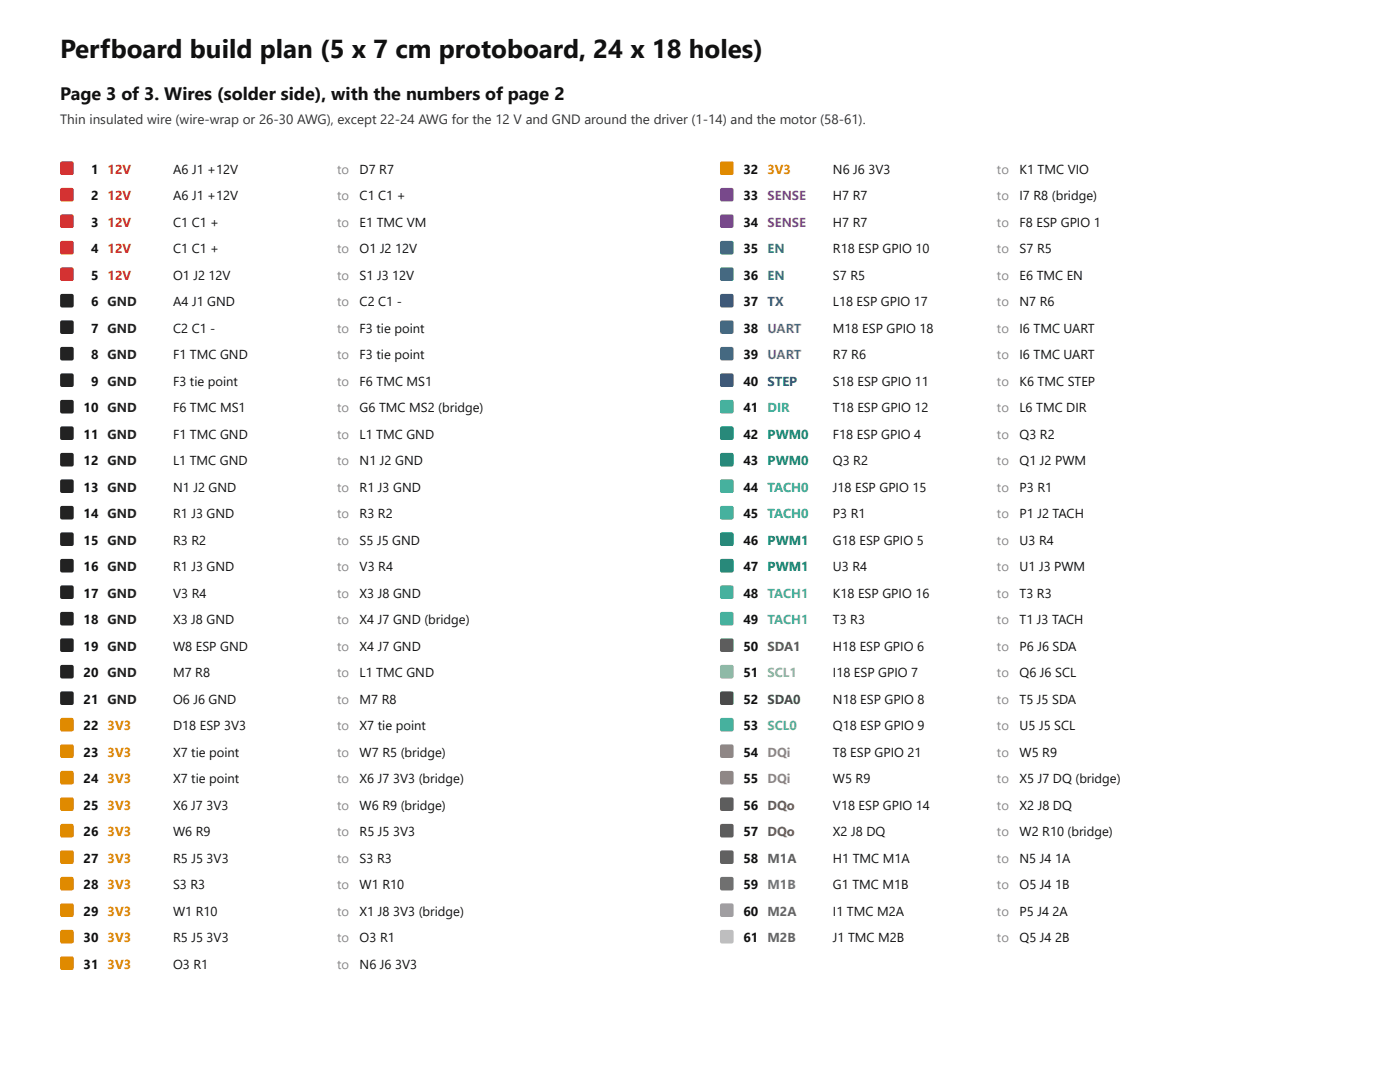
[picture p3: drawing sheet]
<svg xmlns="http://www.w3.org/2000/svg" width="279mm" height="216mm" viewBox="0 0 279 216" stroke-linecap="round" stroke-linejoin="round" font-family="sans-serif">
<defs><g id="words">
<text font-size="5.2" fill="#111" x="12" y="11.6">Perfboard build plan (5 x 7 cm protoboard, 24 x 18 holes)</text>
<text font-size="3.6" fill="#111" x="12" y="20">Page 3 of 3. Wires (solder side), with the numbers of page 2</text>
<text font-size="2.7" fill="#333" x="12" y="24.7">Thin insulated wire (wire-wrap or 26-30 AWG), except 22-24 AWG for the 12 V and GND around the driver (1-14) and the motor (58-61).</text>
<g font-size="2.6" fill="#111">
<text x="18.2" y="34.7">1</text>
<text x="34.5" y="34.7">A6 J1 +12V</text>
<text x="71.8" y="34.7">D7 R7</text>
<text x="148.4" y="34.7">32</text>
<text x="166.2" y="34.7">N6 J6</text>
<text x="173.3" y="34.7">3V3</text>
<text x="203.5" y="34.7">K1 TMC VIO</text>
<text x="18.2" y="40">2</text>
<text x="34.5" y="40">A6 J1 +12V</text>
<text x="71.8" y="40">C1 C1 +</text>
<text x="148.4" y="40">33</text>
<text x="166.2" y="40">H7 R7</text>
<text x="203.5" y="40">I7 R8 (bridge)</text>
<text x="18.2" y="45.3">3</text>
<text x="34.5" y="45.3">C1 C1 +</text>
<text x="71.8" y="45.3">E1 TMC VM</text>
<text x="148.4" y="45.3">34</text>
<text x="166.2" y="45.3">H7 R7</text>
<text x="203.5" y="45.3">F8 ESP GPIO 1</text>
<text x="18.2" y="50.6">4</text>
<text x="34.5" y="50.6">C1 C1 +</text>
<text x="71.8" y="50.6">O1 J2</text>
<text x="78.9" y="50.6">12V</text>
<text x="148.4" y="50.6">35</text>
<text x="166.2" y="50.6">R18 ESP GPIO 10</text>
<text x="203.5" y="50.6">S7 R5</text>
<text x="18.2" y="55.9">5</text>
<text x="34.5" y="55.9">O1 J2</text>
<text x="41.6" y="55.9">12V</text>
<text x="71.8" y="55.9">S1 J3</text>
<text x="78.3" y="55.9">12V</text>
<text x="148.4" y="55.9">36</text>
<text x="166.2" y="55.9">S7 R5</text>
<text x="203.5" y="55.9">E6 TMC EN</text>
<text x="18.2" y="61.2">6</text>
<text x="34.5" y="61.2">A4 J1 GND</text>
<text x="71.8" y="61.2">C2 C1 -</text>
<text x="148.4" y="61.2">37</text>
<text x="166.2" y="61.2">L18 ESP GPIO 17</text>
<text x="203.5" y="61.2">N7 R6</text>
<text x="18.2" y="66.4">7</text>
<text x="18.2" y="71.7">8</text>
<text x="34.5" y="66.4">C2 C1 -</text>
<text x="34.5" y="71.7">F1 TMC GND</text>
<text x="71.8" y="66.4">F3 tie point</text>
<text x="71.8" y="71.7">F3 tie point</text>
<text x="148.4" y="66.4">38</text>
<text x="148.4" y="71.7">39</text>
<text x="166.2" y="66.4">M18 ESP GPIO 18</text>
<text x="166.2" y="71.7">R7 R6</text>
<text x="203.5" y="66.4">I6 TMC UART</text>
<text x="203.5" y="71.7">I6 TMC UART</text>
<text x="18.2" y="77">9</text>
<text x="34.5" y="77">F3 tie point</text>
<text x="71.8" y="77">F6 TMC MS1</text>
<text x="148.4" y="77">40</text>
<text x="166.2" y="77">S18 ESP GPIO 11</text>
<text x="203.5" y="77">K6 TMC STEP</text>
<text x="16.7" y="82.3">10</text>
<text x="34.5" y="82.3">F6 TMC MS1</text>
<text x="71.8" y="82.3">G6 TMC MS2 (bridge)</text>
<text x="148.4" y="82.3">41</text>
<text x="166.2" y="82.3">T18 ESP GPIO 12</text>
<text x="203.5" y="82.3">L6 TMC DIR</text>
<text x="16.7" y="87.6">11</text>
<text x="34.5" y="87.6">F1 TMC GND</text>
<text x="71.8" y="87.6">L1 TMC GND</text>
<text x="148.4" y="87.6">42</text>
<text x="166.2" y="87.6">F18 ESP GPIO 4</text>
<text x="203.5" y="87.6">Q3 R2</text>
<text x="16.7" y="92.9">12</text>
<text x="34.5" y="92.9">L1 TMC GND</text>
<text x="71.8" y="92.9">N1 J2 GND</text>
<text x="148.4" y="92.9">43</text>
<text x="166.2" y="92.9">Q3 R2</text>
<text x="203.5" y="92.9">Q1 J2 PWM</text>
<text x="16.7" y="98.2">13</text>
<text x="34.5" y="98.2">N1 J2 GND</text>
<text x="71.8" y="98.2">R1 J3 GND</text>
<text x="148.4" y="98.2">44</text>
<text x="166.2" y="98.2">J18 ESP GPIO 15</text>
<text x="203.5" y="98.2">P3 R1</text>
<text x="16.7" y="103.5">14</text>
<text x="34.5" y="103.5">R1 J3 GND</text>
<text x="71.8" y="103.5">R3 R2</text>
<text x="148.4" y="103.5">45</text>
<text x="166.2" y="103.5">P3 R1</text>
<text x="203.5" y="103.5">P1 J2 TACH</text>
<text x="16.7" y="108.7">15</text>
<text x="34.5" y="108.7">R3 R2</text>
<text x="71.8" y="108.7">S5 J5 GND</text>
<text x="148.4" y="108.7">46</text>
<text x="166.2" y="108.7">G18 ESP GPIO 5</text>
<text x="203.5" y="108.7">U3 R4</text>
<text x="16.7" y="114">16</text>
<text x="16.7" y="119.3">17</text>
<text x="34.5" y="114">R1 J3 GND</text>
<text x="34.5" y="119.3">V3 R4</text>
<text x="71.8" y="114">V3 R4</text>
<text x="71.8" y="119.3">X3 J8 GND</text>
<text x="148.4" y="114">47</text>
<text x="148.4" y="119.3">48</text>
<text x="166.2" y="114">U3 R4</text>
<text x="166.2" y="119.3">K18 ESP GPIO 16</text>
<text x="203.5" y="114">U1 J3 PWM</text>
<text x="203.5" y="119.3">T3 R3</text>
<text x="16.7" y="124.6">18</text>
<text x="34.5" y="124.6">X3 J8 GND</text>
<text x="71.8" y="124.6">X4 J7 GND (bridge)</text>
<text x="148.4" y="124.6">49</text>
<text x="166.2" y="124.6">T3 R3</text>
<text x="203.5" y="124.6">T1 J3 TACH</text>
<text x="16.7" y="129.9">19</text>
<text x="34.5" y="129.9">W8 ESP GND</text>
<text x="71.8" y="129.9">X4 J7 GND</text>
<text x="148.4" y="129.9">50</text>
<text x="166.2" y="129.9">H18 ESP GPIO 6</text>
<text x="203.5" y="129.9">P6 J6 SDA</text>
<text x="16.7" y="135.2">20</text>
<text x="34.5" y="135.2">M7 R8</text>
<text x="71.8" y="135.2">L1 TMC GND</text>
<text x="148.4" y="135.2">51</text>
<text x="166.2" y="135.2">I18 ESP GPIO 7</text>
<text x="203.5" y="135.2">Q6 J6 SCL</text>
<text x="16.7" y="140.5">21</text>
<text x="34.5" y="140.5">O6 J6 GND</text>
<text x="71.8" y="140.5">M7 R8</text>
<text x="148.4" y="140.5">52</text>
<text x="166.2" y="140.5">N18 ESP GPIO 8</text>
<text x="203.5" y="140.5">T5 J5 SDA</text>
<text x="16.7" y="145.8">22</text>
<text x="34.5" y="145.8">D18 ESP 3V3</text>
<text x="71.8" y="145.8">X7 tie point</text>
<text x="148.4" y="145.8">53</text>
<text x="166.2" y="145.8">Q18 ESP GPIO 9</text>
<text x="203.5" y="145.8">U5 J5 SCL</text>
<text x="16.7" y="151">23</text>
<text x="34.5" y="151">X7 tie point</text>
<text x="71.8" y="151">W7 R5 (bridge)</text>
<text x="148.4" y="151">54</text>
<text x="166.2" y="151">T8 ESP GPIO 21</text>
<text x="203.5" y="151">W5 R9</text>
<text x="16.7" y="156.3">24</text>
<text x="16.7" y="161.6">25</text>
<text x="34.5" y="156.3">X7 tie point</text>
<text x="34.5" y="161.6">X6 J7</text>
<text x="41.2" y="161.6">3V3</text>
<text x="71.8" y="156.3">X6 J7</text>
<text x="71.8" y="161.6">W6 R9 (bridge)</text>
<text x="78.4" y="156.3">3V3 (bridge)</text>
<text x="148.4" y="156.3">55</text>
<text x="148.4" y="161.6">56</text>
<text x="166.2" y="156.3">W5 R9</text>
<text x="166.2" y="161.6">V18 ESP GPIO 14</text>
<text x="203.5" y="156.3">X5 J7 DQ (bridge)</text>
<text x="203.5" y="161.6">X2 J8 DQ</text>
<text x="16.7" y="166.9">26</text>
<text x="34.5" y="166.9">W6 R9</text>
<text x="71.8" y="166.9">R5 J5</text>
<text x="78.5" y="166.9">3V3</text>
<text x="148.4" y="166.9">57</text>
<text x="166.2" y="166.9">X2 J8 DQ</text>
<text x="203.5" y="166.9">W2 R10 (bridge)</text>
<text x="16.7" y="172.2">27</text>
<text x="34.5" y="172.2">R5 J5</text>
<text x="41.2" y="172.2">3V3</text>
<text x="71.8" y="172.2">S3 R3</text>
<text x="148.4" y="172.2">58</text>
<text x="166.2" y="172.2">H1 TMC M1A</text>
<text x="203.5" y="172.2">N5 J4</text>
<text x="210.6" y="172.2">1A</text>
<text x="16.7" y="177.5">28</text>
<text x="34.5" y="177.5">S3 R3</text>
<text x="71.8" y="177.5">W1 R10</text>
<text x="148.4" y="177.5">59</text>
<text x="166.2" y="177.5">G1 TMC M1B</text>
<text x="203.5" y="177.5">O5 J4</text>
<text x="210.6" y="177.5">1B</text>
<text x="16.7" y="182.8">29</text>
<text x="34.5" y="182.8">W1 R10</text>
<text x="71.8" y="182.8">X1 J8</text>
<text x="78.4" y="182.8">3V3 (bridge)</text>
<text x="148.4" y="182.8">60</text>
<text x="166.2" y="182.8">I1 TMC M2A</text>
<text x="203.5" y="182.8">P5 J4</text>
<text x="210.1" y="182.8">2A</text>
<text x="16.7" y="188.1">30</text>
<text x="34.5" y="188.1">R5 J5</text>
<text x="41.2" y="188.1">3V3</text>
<text x="71.8" y="188.1">O3 R1</text>
<text x="148.4" y="188.1">61</text>
<text x="166.2" y="188.1">J1 TMC M2B</text>
<text x="203.5" y="188.1">Q5 J4</text>
<text x="210.6" y="188.1">2B</text>
<text x="16.7" y="193.3">31</text>
<text x="34.5" y="193.3">O3 R1</text>
<text x="71.8" y="193.3">N6 J6</text>
<text x="78.9" y="193.3">3V3</text>
</g>
<g font-size="2.6" fill="#d32f2f">
<text x="21.5" y="34.7">12V</text>
<text x="21.5" y="40">12V</text>
<text x="21.5" y="45.3">12V</text>
<text x="21.5" y="50.6">12V</text>
<text x="21.5" y="55.9">12V</text>
</g>
<g font-size="2.6" fill="#888">
<text x="67.3" y="34.7">to</text>
<text x="199" y="34.7">to</text>
<text x="67.3" y="40">to</text>
<text x="199" y="40">to</text>
<text x="67.3" y="45.3">to</text>
<text x="199" y="45.3">to</text>
<text x="67.3" y="50.6">to</text>
<text x="199" y="50.6">to</text>
<text x="67.3" y="55.9">to</text>
<text x="199" y="55.9">to</text>
<text x="67.3" y="61.2">to</text>
<text x="199" y="61.2">to</text>
<text x="67.3" y="66.4">to</text>
<text x="67.3" y="71.7">to</text>
<text x="199" y="66.4">to</text>
<text x="199" y="71.7">to</text>
<text x="67.3" y="77">to</text>
<text x="199" y="77">to</text>
<text x="67.3" y="82.3">to</text>
<text x="199" y="82.3">to</text>
<text x="67.3" y="87.6">to</text>
<text x="199" y="87.6">to</text>
<text x="67.3" y="92.9">to</text>
<text x="199" y="92.9">to</text>
<text x="67.3" y="98.2">to</text>
<text x="199" y="98.2">to</text>
<text x="67.3" y="103.5">to</text>
<text x="199" y="103.5">to</text>
<text x="67.3" y="108.7">to</text>
<text x="199" y="108.7">to</text>
<text x="67.3" y="114">to</text>
<text x="67.3" y="119.3">to</text>
<text x="199" y="114">to</text>
<text x="199" y="119.3">to</text>
<text x="67.3" y="124.6">to</text>
<text x="199" y="124.6">to</text>
<text x="67.3" y="129.9">to</text>
<text x="199" y="129.9">to</text>
<text x="67.3" y="135.2">to</text>
<text x="199" y="135.2">to</text>
<text x="67.3" y="140.5">to</text>
<text x="199" y="140.5">to</text>
<text x="67.3" y="145.8">to</text>
<text x="199" y="145.8">to</text>
<text x="67.3" y="151">to</text>
<text x="199" y="151">to</text>
<text x="67.3" y="156.3">to</text>
<text x="67.3" y="161.6">to</text>
<text x="199" y="156.3">to</text>
<text x="199" y="161.6">to</text>
<text x="67.3" y="166.9">to</text>
<text x="199" y="166.9">to</text>
<text x="67.3" y="172.2">to</text>
<text x="199" y="172.2">to</text>
<text x="67.3" y="177.5">to</text>
<text x="199" y="177.5">to</text>
<text x="67.3" y="182.8">to</text>
<text x="199" y="182.8">to</text>
<text x="67.3" y="188.1">to</text>
<text x="199" y="188.1">to</text>
<text x="67.3" y="193.3">to</text>
</g>
<g font-size="2.6" fill="#e08a00">
<text x="153.2" y="34.7">3V3</text>
<text x="21.5" y="145.8">3V3</text>
<text x="21.5" y="151">3V3</text>
<text x="21.5" y="156.3">3V3</text>
<text x="21.5" y="161.6">3V3</text>
<text x="21.5" y="166.9">3V3</text>
<text x="21.5" y="172.2">3V3</text>
<text x="21.5" y="177.5">3V3</text>
<text x="21.5" y="182.8">3V3</text>
<text x="21.5" y="188.1">3V3</text>
<text x="21.5" y="193.3">3V3</text>
</g>
<g font-size="2.6" fill="#8e44ad">
<text x="153.2" y="40">SENSE</text>
<text x="153.2" y="45.3">SENSE</text>
</g>
<g font-size="2.6" fill="#1565c0">
<text x="153.2" y="50.6">EN</text>
<text x="153.2" y="55.9">EN</text>
</g>
<g font-size="2.6" fill="#222">
<text x="21.5" y="61.2">GND</text>
<text x="21.5" y="66.4">GND</text>
<text x="21.5" y="71.7">GND</text>
<text x="21.5" y="77">GND</text>
<text x="21.5" y="82.3">GND</text>
<text x="21.5" y="87.6">GND</text>
<text x="21.5" y="92.9">GND</text>
<text x="21.5" y="98.2">GND</text>
<text x="21.5" y="103.5">GND</text>
<text x="21.5" y="108.7">GND</text>
<text x="21.5" y="114">GND</text>
<text x="21.5" y="119.3">GND</text>
<text x="21.5" y="124.6">GND</text>
<text x="21.5" y="129.9">GND</text>
<text x="21.5" y="135.2">GND</text>
<text x="21.5" y="140.5">GND</text>
</g>
<text font-size="2.6" fill="#3949ab" x="153.2" y="61.2">TX</text>
<g font-size="2.6" fill="#5c6bc0">
<text x="153.2" y="66.4">UART</text>
<text x="153.2" y="71.7">UART</text>
</g>
<text font-size="2.6" fill="#0d47a1" x="153.2" y="77">STEP</text>
<text font-size="2.6" fill="#1e88e5" x="153.2" y="82.3">DIR</text>
<g font-size="2.6" fill="#00897b">
<text x="153.2" y="87.6">PWM0</text>
<text x="153.2" y="92.9">PWM0</text>
</g>
<g font-size="2.6" fill="#26a69a">
<text x="153.2" y="98.2">TACH0</text>
<text x="153.2" y="103.5">TACH0</text>
</g>
<g font-size="2.6" fill="#00695c">
<text x="153.2" y="108.7">PWM1</text>
<text x="153.2" y="114">PWM1</text>
</g>
<g font-size="2.6" fill="#4db6ac">
<text x="153.2" y="119.3">TACH1</text>
<text x="153.2" y="124.6">TACH1</text>
</g>
<text font-size="2.6" fill="#558b2f" x="153.2" y="129.9">SDA1</text>
<text font-size="2.6" fill="#9ccc65" x="153.2" y="135.2">SCL1</text>
<text font-size="2.6" fill="#2e7d32" x="153.2" y="140.5">SDA0</text>
<text font-size="2.6" fill="#66bb6a" x="153.2" y="145.8">SCL0</text>
<g font-size="2.6" fill="#a1887f">
<text x="153.2" y="151">DQi</text>
<text x="153.2" y="156.3">DQi</text>
</g>
<g font-size="2.6" fill="#795548">
<text x="153.2" y="161.6">DQo</text>
<text x="153.2" y="166.9">DQo</text>
</g>
<text font-size="2.6" fill="#616161" x="153.2" y="172.2">M1A</text>
<text font-size="2.6" fill="#757575" x="153.2" y="177.5">M1B</text>
<g font-size="2.6" fill="#666">
<text x="153.2" y="182.8">M2A</text>
<text x="153.2" y="188.1">M2B</text>
</g>
</g></defs>
<g fill="#d32f2f">
<path d="M12.1 32.3l.3-.1h1.9l.3 .1 .1 .3v1.9l-.1 .3-.3 .1h-1.9l-.3-.1-.1-.3v-1.9z"/>
<path d="M12.1 37.6l.3-.1h1.9l.3 .1 .1 .3v1.9l-.1 .3-.3 .1h-1.9l-.3-.1-.1-.3v-1.9z"/>
<path d="M12.1 42.9l.3-.1h1.9l.3 .1 .1 .3v1.9l-.1 .3-.3 .1h-1.9l-.3-.1-.1-.3v-1.9z"/>
<path d="M12.1 48.2l.3-.1h1.9l.3 .1 .1 .3v1.9l-.1 .3-.3 .1h-1.9l-.3-.1-.1-.3v-1.9z"/>
<path d="M12.1 53.5l.3-.1h1.9l.3 .1 .1 .3v1.9l-.1 .3-.3 .1h-1.9l-.3-.1-.1-.3v-1.9z"/>
</g>
<g fill="#222">
<path d="M12.1 58.8l.3-.2h1.9l.3 .2 .1 .2v2l-.1 .2-.3 .2h-1.9l-.3-.2-.1-.2v-2z"/>
<path d="M12.1 64l.3-.1h1.9l.3 .1 .1 .3v1.9l-.1 .3-.3 .1h-1.9l-.3-.1-.1-.3v-1.9z"/>
<path d="M12.1 69.3l.3-.1h1.9l.3 .1 .1 .3v1.9l-.1 .3-.3 .1h-1.9l-.3-.1-.1-.3v-1.9z"/>
<path d="M12.1 74.6l.3-.1h1.9l.3 .1 .1 .3v1.9l-.1 .3-.3 .1h-1.9l-.3-.1-.1-.3v-1.9z"/>
<path d="M12.1 79.9l.3-.1h1.9l.3 .1 .1 .3v1.9l-.1 .3-.3 .1h-1.9l-.3-.1-.1-.3v-1.9z"/>
<path d="M12.1 85.2l.3-.1h1.9l.3 .1 .1 .3v1.9l-.1 .3-.3 .1h-1.9l-.3-.1-.1-.3v-1.9z"/>
<path d="M12.1 90.5l.3-.1h1.9l.3 .1 .1 .3v1.9l-.1 .3-.3 .1h-1.9l-.3-.1-.1-.3v-1.9z"/>
<path d="M12.1 95.8l.3-.1h1.9l.3 .1 .1 .3v1.9l-.1 .3-.3 .1h-1.9l-.3-.1-.1-.3v-1.9z"/>
<path d="M12.1 101.1l.3-.2h1.9l.3 .2 .1 .2v2l-.1 .2-.3 .2h-1.9l-.3-.2-.1-.2v-2z"/>
<path d="M12.1 106.4l.3-.2h1.9l.3 .2 .1 .2v1.9l-.1 .3-.3 .1h-1.9l-.3-.1-.1-.3v-1.9z"/>
<path d="M12.1 111.6l.3-.1h1.9l.3 .1 .1 .3v1.9l-.1 .3-.3 .1h-1.9l-.3-.1-.1-.3v-1.9z"/>
<path d="M12.1 116.9l.3-.1h1.9l.3 .1 .1 .3v1.9l-.1 .3-.3 .1h-1.9l-.3-.1-.1-.3v-1.9z"/>
<path d="M12.1 122.2l.3-.1h1.9l.3 .1 .1 .3v1.9l-.1 .3-.3 .1h-1.9l-.3-.1-.1-.3v-1.9z"/>
<path d="M12.1 127.5l.3-.1h1.9l.3 .1 .1 .3v1.9l-.1 .3-.3 .1h-1.9l-.3-.1-.1-.3v-1.9z"/>
<path d="M12.1 132.8l.3-.1h1.9l.3 .1 .1 .3v1.9l-.1 .3-.3 .1h-1.9l-.3-.1-.1-.3v-1.9z"/>
<path d="M12.1 138.1l.3-.1h1.9l.3 .1 .1 .3v1.9l-.1 .3-.3 .1h-1.9l-.3-.1-.1-.3v-1.9z"/>
</g>
<g fill="#e08a00">
<path d="M12.1 143.4l.3-.2h1.9l.3 .2 .1 .2v2l-.1 .2-.3 .2h-1.9l-.3-.2-.1-.2v-2z"/>
<path d="M12.1 148.7l.3-.2h1.9l.3 .2 .1 .2v2l-.1 .2-.3 .1h-1.9l-.3-.1-.1-.2v-2z"/>
<path d="M12.1 153.9l.3-.1h1.9l.3 .1 .1 .3v1.9l-.1 .3-.3 .1h-1.9l-.3-.1-.1-.3v-1.9z"/>
<path d="M12.1 159.2l.3-.1h1.9l.3 .1 .1 .3v1.9l-.1 .3-.3 .1h-1.9l-.3-.1-.1-.3v-1.9z"/>
<path d="M12.1 164.5l.3-.1h1.9l.3 .1 .1 .3v1.9l-.1 .3-.3 .1h-1.9l-.3-.1-.1-.3v-1.9z"/>
<path d="M12.1 169.8l.3-.1h1.9l.3 .1 .1 .3v1.9l-.1 .3-.3 .1h-1.9l-.3-.1-.1-.3v-1.9z"/>
<path d="M12.1 175.1l.3-.1h1.9l.3 .1 .1 .3v1.9l-.1 .3-.3 .1h-1.9l-.3-.1-.1-.3v-1.9z"/>
<path d="M12.1 180.4l.3-.1h1.9l.3 .1 .1 .3v1.9l-.1 .3-.3 .1h-1.9l-.3-.1-.1-.3v-1.9z"/>
<path d="M12.1 185.7l.3-.1h1.9l.3 .1 .1 .2v2l-.1 .2-.3 .2h-1.9l-.3-.2-.1-.2v-2z"/>
<path d="M12.1 191l.3-.2h1.9l.3 .2 .1 .2v2l-.1 .2-.3 .2h-1.9l-.3-.2-.1-.2v-2z"/>
<path d="M143.8 32.3l.3-.1h1.9l.3 .1 .1 .3v1.9l-.1 .3-.3 .1h-1.9l-.3-.1-.1-.3v-1.9z"/>
</g>
<g fill="#8e44ad">
<path d="M143.8 37.6l.3-.1h1.9l.3 .1 .1 .3v1.9l-.1 .3-.3 .1h-1.9l-.3-.1-.1-.3v-1.9z"/>
<path d="M143.8 42.9l.3-.1h1.9l.3 .1 .1 .3v1.9l-.1 .3-.3 .1h-1.9l-.3-.1-.1-.3v-1.9z"/>
</g>
<g fill="#1565c0">
<path d="M143.8 48.2l.3-.1h1.9l.3 .1 .1 .3v1.9l-.1 .3-.3 .1h-1.9l-.3-.1-.1-.3v-1.9z"/>
<path d="M143.8 53.5l.3-.1h1.9l.3 .1 .1 .3v1.9l-.1 .3-.3 .1h-1.9l-.3-.1-.1-.3v-1.9z"/>
</g>
<path d="M143.8 58.8l.3-.2h1.9l.3 .2 .1 .2v2l-.1 .2-.3 .2h-1.9l-.3-.2-.1-.2v-2z" fill="#3949ab"/>
<g fill="#5c6bc0">
<path d="M143.8 64l.3-.1h1.9l.3 .1 .1 .3v1.9l-.1 .3-.3 .1h-1.9l-.3-.1-.1-.3v-1.9z"/>
<path d="M143.8 69.3l.3-.1h1.9l.3 .1 .1 .3v1.9l-.1 .3-.3 .1h-1.9l-.3-.1-.1-.3v-1.9z"/>
</g>
<path d="M143.8 74.6l.3-.1h1.9l.3 .1 .1 .3v1.9l-.1 .3-.3 .1h-1.9l-.3-.1-.1-.3v-1.9z" fill="#0d47a1"/>
<path d="M143.8 79.9l.3-.1h1.9l.3 .1 .1 .3v1.9l-.1 .3-.3 .1h-1.9l-.3-.1-.1-.3v-1.9z" fill="#1e88e5"/>
<g fill="#00897b">
<path d="M143.8 85.2l.3-.1h1.9l.3 .1 .1 .3v1.9l-.1 .3-.3 .1h-1.9l-.3-.1-.1-.3v-1.9z"/>
<path d="M143.8 90.5l.3-.1h1.9l.3 .1 .1 .3v1.9l-.1 .3-.3 .1h-1.9l-.3-.1-.1-.3v-1.9z"/>
</g>
<g fill="#26a69a">
<path d="M143.8 95.8l.3-.1h1.9l.3 .1 .1 .3v1.9l-.1 .3-.3 .1h-1.9l-.3-.1-.1-.3v-1.9z"/>
<path d="M143.8 101.1l.3-.2h1.9l.3 .2 .1 .2v2l-.1 .2-.3 .2h-1.9l-.3-.2-.1-.2v-2z"/>
</g>
<g fill="#00695c">
<path d="M143.8 106.4l.3-.2h1.9l.3 .2 .1 .2v1.9l-.1 .3-.3 .1h-1.9l-.3-.1-.1-.3v-1.9z"/>
<path d="M143.8 111.6l.3-.1h1.9l.3 .1 .1 .3v1.9l-.1 .3-.3 .1h-1.9l-.3-.1-.1-.3v-1.9z"/>
</g>
<g fill="#4db6ac">
<path d="M143.8 116.9l.3-.1h1.9l.3 .1 .1 .3v1.9l-.1 .3-.3 .1h-1.9l-.3-.1-.1-.3v-1.9z"/>
<path d="M143.8 122.2l.3-.1h1.9l.3 .1 .1 .3v1.9l-.1 .3-.3 .1h-1.9l-.3-.1-.1-.3v-1.9z"/>
</g>
<path d="M143.8 127.5l.3-.1h1.9l.3 .1 .1 .3v1.9l-.1 .3-.3 .1h-1.9l-.3-.1-.1-.3v-1.9z" fill="#558b2f"/>
<path d="M143.8 132.8l.3-.1h1.9l.3 .1 .1 .3v1.9l-.1 .3-.3 .1h-1.9l-.3-.1-.1-.3v-1.9z" fill="#9ccc65"/>
<path d="M143.8 138.1l.3-.1h1.9l.3 .1 .1 .3v1.9l-.1 .3-.3 .1h-1.9l-.3-.1-.1-.3v-1.9z" fill="#2e7d32"/>
<path d="M143.8 143.4l.3-.2h1.9l.3 .2 .1 .2v2l-.1 .2-.3 .2h-1.9l-.3-.2-.1-.2v-2z" fill="#66bb6a"/>
<g fill="#a1887f">
<path d="M143.8 148.7l.3-.2h1.9l.3 .2 .1 .2v2l-.1 .2-.3 .1h-1.9l-.3-.1-.1-.2v-2z"/>
<path d="M143.8 153.9l.3-.1h1.9l.3 .1 .1 .3v1.9l-.1 .3-.3 .1h-1.9l-.3-.1-.1-.3v-1.9z"/>
</g>
<g fill="#795548">
<path d="M143.8 159.2l.3-.1h1.9l.3 .1 .1 .3v1.9l-.1 .3-.3 .1h-1.9l-.3-.1-.1-.3v-1.9z"/>
<path d="M143.8 164.5l.3-.1h1.9l.3 .1 .1 .3v1.9l-.1 .3-.3 .1h-1.9l-.3-.1-.1-.3v-1.9z"/>
</g>
<path d="M143.8 169.8l.3-.1h1.9l.3 .1 .1 .3v1.9l-.1 .3-.3 .1h-1.9l-.3-.1-.1-.3v-1.9z" fill="#616161"/>
<path d="M143.8 175.1l.3-.1h1.9l.3 .1 .1 .3v1.9l-.1 .3-.3 .1h-1.9l-.3-.1-.1-.3v-1.9z" fill="#757575"/>
<path d="M143.8 180.4l.3-.1h1.9l.3 .1 .1 .3v1.9l-.1 .3-.3 .1h-1.9l-.3-.1-.1-.3v-1.9z" fill="#9e9e9e"/>
<path d="M143.8 185.7l.3-.1h1.9l.3 .1 .1 .2v2l-.1 .2-.3 .2h-1.9l-.3-.2-.1-.2v-2z" fill="#bdbdbd"/>
<use href="#words"/>
</svg>
